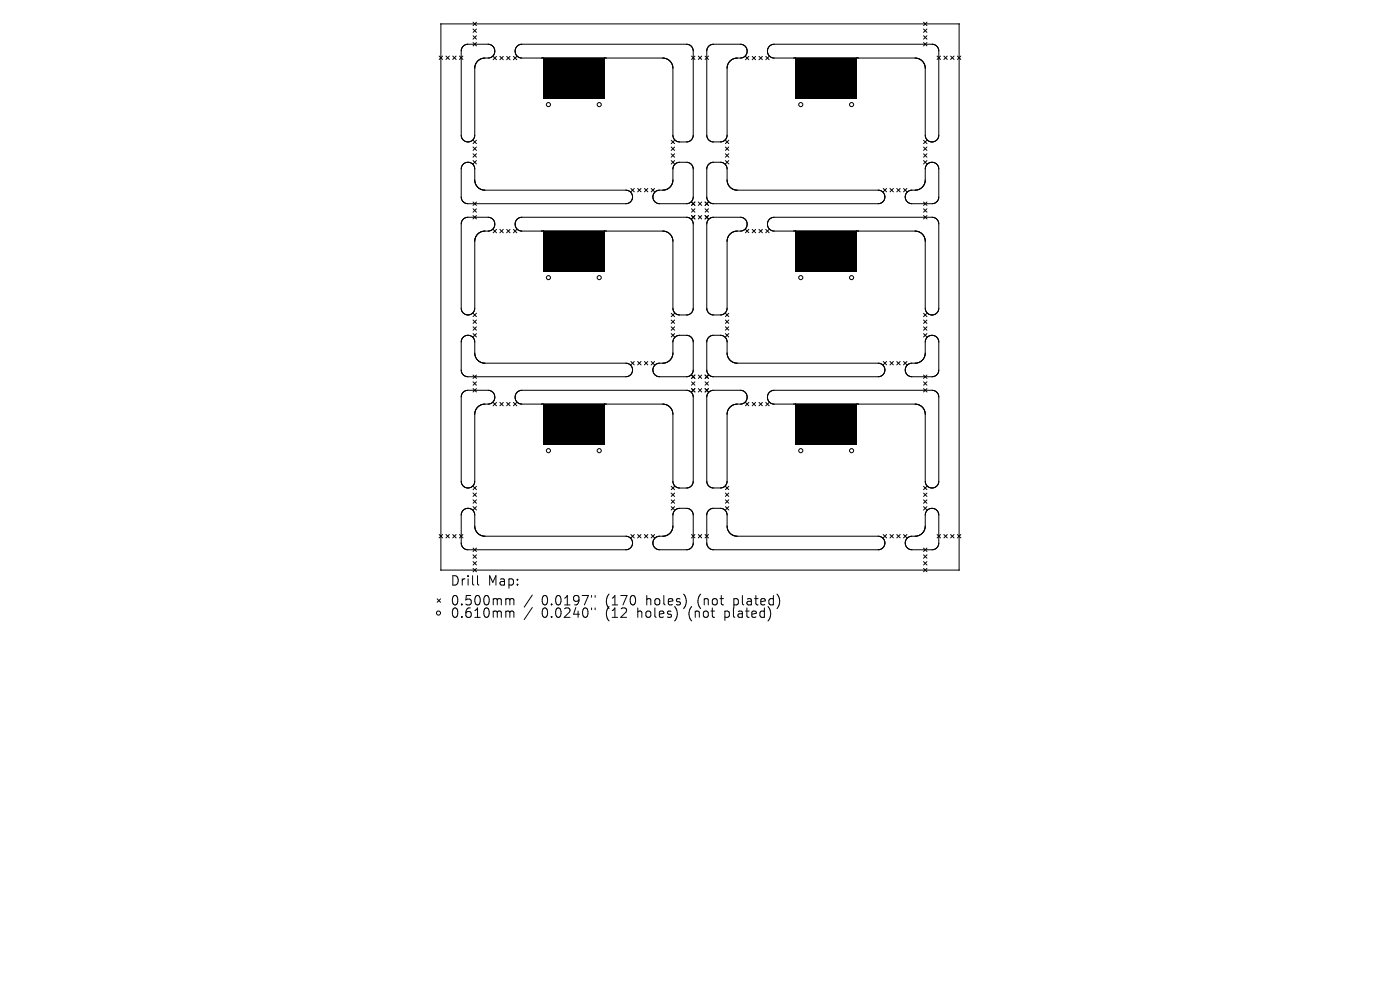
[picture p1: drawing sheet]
<svg xmlns="http://www.w3.org/2000/svg" width="297mm" height="210mm" viewBox="0 0 297 210" stroke-linecap="round" stroke-linejoin="round" font-family="sans-serif">
<defs><g id="words">
<g font-size="2.8">
<text x="95.5" y="124.5">Drill</text>
<text x="103.5" y="124.5">Map:</text>
<text x="95.5" y="128.7">0.500mm</text>
<text x="95.5" y="131.3">0.610mm</text>
<text x="114.9" y="128.7">0.0197&quot;</text>
<text x="114.9" y="131.3">0.0240&quot;</text>
<text x="128.6" y="128.7">(170</text>
<text x="128.6" y="131.3">(12</text>
<text x="135.5" y="131.3">holes)</text>
<text x="137.4" y="128.7">holes)</text>
<text x="146.6" y="131.3">(not</text>
<text x="148.5" y="128.7">(not</text>
<text x="154.4" y="131.3">plated)</text>
<text x="156.3" y="128.7">plated)</text>
</g>
</g></defs>
<g fill="none" stroke="#000" stroke-width=".21">
<path d="M93.2 11.9l.7 .7M93.5 5.1v115.8M93.5 5.1h.1M93.5 5.1h110M93.9 11.9l-.7 .7M94.6 11.9l.7 .7M95.3 11.9l-.7 .7M96 11.9l.8 .7M96.8 11.9l-.8 .7M97.5 11.9l.7 .7M98.2 11.9l-.7 .7M100.4 4.7l.7 .7"/>
<path d="M100.4 6.1l.7 .8M100.4 7.6l.7 .7M100.4 9l.7 .7M100.7 14.5v14.3l-.5 .9-.9 .4M100.7 14.5h.1M100.9 13.6l-.2 .9M100.9 13.6h.1M100.9 13.5v.1M100.9 13.5h.1M101 13.4l-.1 .1M101 13.4h.1M101.1 4.7l-.7 .7"/>
<path d="M101.1 6.1l-.7 .8M101.1 7.6l-.7 .7M101.1 9l-.7 .7M101.3 13l-.3 .4M101.3 13h.1M101.5 12.8l-.2 .2M101.5 12.8h.1M101.6 12.8h-.1M101.8 12.6l-.2 .2M101.8 12.6h.1M101.8 12.6l.8-.3h1.3l.6-.4 .4-.5 .1-.5-.1-.6-.4-.5-.8-.4h-4.5l-.7 .2-.4 .4-.3 .8v17.9l.5 1 .4 .3 .6 .1M104.6 12l.7 .7"/>
<path d="M105.3 12l-.7 .7M106 12l.8 .7M106.8 12l-.8 .7M107.5 12l.7 .7M108.2 12l-.7 .7M108.9 12l.7 .7M109.6 12l-.7 .7M115.2 12.3h-4.9l-.5-.3-.4-.4-.1-.6v-.6l.6-.7 .8-.3h34.9l.8 .2 .5 .5 .2 .6v18l-.4 .9-.8 .5-2.2-.1-.6-.4-.3-.6v-14.5M115.2 12.3h.1M115.2 12.3h13.1M128.3 12.3h.1M128.3 12.3h12.3"/>
<path d="M140.6 12.3h.1M140.7 12.3h.1M140.8 12.3h.1M140.9 12.3h.1M140.9 12.3l.1 .1M141 12.4h.1M141 12.4h.2M141.2 12.4h.1M141.3 12.4h.1M141.3 12.4l.1 .1M141.4 12.5l.5 .3M141.9 12.8h.1"/>
<path d="M141.9 12.8l.4 .3M142.3 13.1v.1M142.3 13.2l.3 .4M142.6 13.6h.1M142.6 13.6l.2 .9M142.8 14.5h.1M146.7 11.9l.7 .7M147.4 11.9l-.7 .7M148.1 11.9l.8 .7M148.9 11.9l-.8 .7M149.6 11.9l.7 .7M150.3 11.9l-.7 .7"/>
<path d="M154.2 14.5h.1M154.4 13.6l-.2 .9M154.4 13.6h.1M154.7 13.2l-.3 .4M154.7 13.1v.1M155.1 12.8l-.4 .3M155.1 12.8h.1M155.6 12.5l-.5 .3M155.7 12.4l-.1 .1M155.7 12.4h.1M155.8 12.4h-.1M156 12.4h-.2"/>
<path d="M156 12.4h.1M156.1 12.3l-.1 .1M156.1 12.3h.1M156.2 12.3h-.1M156.2 12.3h.1M156.3 12.3h-.1M156.3 12.3h.1M156.4 12.3h-.1M156.4 12.3h.1M156.4 12.3l1.3-.1 .7-.8 .1-.5-.1-.6-.3-.5-.5-.3-6.4-.1-.7 .3-.5 .7-.1 18.3 .4 .9 .8 .5 2.2-.1 .6-.4 .3-.6v-14.5M158.1 12l.8 .7M158.9 12l-.8 .7"/>
<path d="M159.6 12l.7 .7M160.3 12l-.7 .7M161 12l.7 .7M161.7 12l-.7 .7M162.5 12l.7 .7M163.2 12l-.7 .7M168.7 12.3h-4.9l-.5-.3-.3-.4-.2-.6 .1-.6 .5-.7 .8-.3h33.5l.8 .2 .5 .5 .2 .6v18l-.2 .6-.3 .4-1 .4M168.7 12.3h.1M181.8 12.3h-13.1M181.8 12.3h.1M181.8 12.3h12.3l1.1 .3M195.2 12.6h.1"/>
<path d="M195.2 12.6l.2 .2M195.4 12.8h.1M195.5 12.8h.1M195.5 12.8l.2 .2M195.7 13h.1M195.7 13l.3 .4M195.9 4.7l.7 .7M195.9 6.1l.7 .8M195.9 7.6l.7 .7M195.9 9l.7 .7M196 13.4h.1M196 13.4l.1 .1"/>
<path d="M196.1 13.5h.1M196.1 13.5v.1M196.1 13.6h.1M196.1 13.6l.2 .9M196.3 14.5h.1M196.3 14.5v14.3l.5 .9 .9 .4M196.6 7.6l-.7 .7M196.6 4.7l-.7 .7M196.6 6.1l-.7 .8M196.6 9l-.7 .7M198.8 11.9l.7 .7M199.5 11.9l-.7 .7"/>
<path d="M200.2 11.9l.8 .7M201 11.9l-.8 .7M201.7 11.9l.7 .7M202.4 11.9l-.7 .7M203.1 11.9l.7 .7M203.5 5.1h.1M203.5 5.1v115.8M203.8 11.9l-.7 .7M99.3 34.4l-.6 .1-.4 .3-.5 1 .1 6.2 .4 .8 .7 .4h33.8l1-.4 .3-.5 .1-.5M99.3 34.4h.1M99.3 30.1h.1M99.3 34.4l.8 .3 .5 .7 .1 2.8"/>
<path d="M100.4 29.7l.7 .8M100.4 31.2l.7 .7M100.4 32.6l.7 .7M100.4 34.1l.7 .7M100.7 38.2h.1M100.7 38.2v.1M100.7 38.3h.1M100.7 38.3v.1M100.7 38.4h.1M100.7 38.4l.1 .2M100.8 38.6h.1M100.8 38.6v.1"/>
<path d="M100.8 38.7h.1M100.8 38.7v.1M100.8 38.8h.1M100.8 38.8l.1 .2M100.9 39h.1M100.9 39v.1M100.9 39.1h.1M100.9 39.1l.4 .6M101.1 29.7l-.7 .8M101.1 31.2l-.7 .7M101.1 32.6l-.7 .7M101.1 34.1l-.7 .7"/>
<path d="M101.3 39.7h.1M101.3 39.7l.2 .1M101.5 39.8h.1M101.5 39.8v.1M101.5 39.9h.1M101.6 39.9l.6 .3 .7 .1h29.9l1 .5 .3 .4 .1 .6M133.8 40l.8 .7M134.6 40l-.8 .7M135.3 40l.7 .7M136 40l-.7 .7M136.7 40l.7 .7M137.4 40l-.7 .7"/>
<path d="M138.1 40l.8 .7M138.9 40l-.8 .7M141.8 40l-.3 .2M141.8 39.9v.1M141.9 39.9h-.1M141.9 39.9h.1M142.3 39.5l-.4 .4M142.3 39.5h.1M142.4 29.8l.7 .7M142.4 31.2l.7 .7M142.4 32.6l.7 .7M142.4 34.1l.7 .7"/>
<path d="M142.6 39l-.3 .5M142.6 39h.1M142.6 38.9v.1M142.6 38.9h.1M142.6 38.8v.1M142.7 38.8h-.1M142.7 38.7v.1M142.7 38.7h.1M142.7 38.6v.1M142.7 38.6h.1M142.7 38.5v.1M142.7 38.5h.1"/>
<path d="M142.7 38.4v.1M142.7 38.4h.1M142.7 38.3v.1M142.8 38.3h-.1M142.8 38.2v.1M142.8 38.2h.1M142.8 38.2v-2.6l.5-.9 .7-.3h1.7l.5 .2 .5 .3 .4 .9v6l-.2 .6-.4 .5-.8 .3h-6l-.8-.5-.4-.9M143.1 29.8l-.7 .7M143.1 31.2l-.7 .7M143.1 32.6l-.7 .7M143.1 34.1l-.7 .7M153.9 29.7l.7 .8"/>
<path d="M153.9 31.2l.7 .7M153.9 32.6l.7 .7M153.9 34.1l.7 .7M154.2 38.2v-2.6l-.5-.9-.7-.3h-1.7l-.6 .2-.4 .3-.4 .9v6l.2 .7 .4 .4 .9 .3h35l.5-.1 .5-.4 .3-.9M154.2 38.2h.1M154.2 38.2l.1 .1M154.3 38.3h.1M154.3 38.3v.1M154.3 38.4h.1M154.3 38.4v.1M154.3 38.5h.1M154.3 38.5v.1"/>
<path d="M154.3 38.6h.1M154.3 38.6v.1M154.3 38.7h.1M154.3 38.7v.1M154.3 38.8h.1M154.4 38.8v.1M154.4 38.9h.1M154.4 38.9v.1M154.4 39h.1M154.4 39l.3 .5M154.6 29.7l-.7 .8M154.6 31.2l-.7 .7"/>
<path d="M154.6 32.6l-.7 .7M154.6 34.1l-.7 .7M154.7 39.5h.1M154.7 39.5l.4 .4M155.1 39.9h.1M155.2 39.9v.1M155.2 40l.3 .2M187.4 40l.7 .7M188.1 40l-.7 .7M188.8 40l.7 .7M189.5 40l-.7 .7M190.2 40l.8 .7"/>
<path d="M191 40l-.8 .7M191.7 40l.7 .7M192.4 40l-.7 .7M195.4 39.9l-.8 .4-1.8 .2-.6 .5-.2 .8M195.5 39.9h-.1M195.5 39.8v.1M195.5 39.8h.1M195.7 39.7l-.2 .1M195.7 39.7h.1M195.9 29.8l.7 .7M195.9 31.2l.7 .7M195.9 32.6l.7 .7"/>
<path d="M195.9 34.1l.7 .7M196.1 39.1l-.4 .6M196.1 39.1h.1M196.1 39v.1M196.1 39h.1M196.2 38.8l-.1 .2M196.2 38.8h.1M196.2 38.7v.1M196.2 38.7h.1M196.2 38.6v.1M196.2 38.6h.1M196.3 38.4l-.1 .2"/>
<path d="M196.3 38.4h.1M196.3 38.3v.1M196.3 38.3h.1M196.3 38.2v.1M196.3 38.2h.1M196.6 29.8l-.7 .7M196.6 31.2l-.7 .7M196.6 32.6l-.7 .7M196.6 34.1l-.7 .7M197.7 34.4l-.8 .3-.5 .7-.1 2.8M197.7 34.4h.1M197.7 30.1h.1"/>
<path d="M197.7 34.4l.9 .3 .5 .9 .1 6.2-.3 .8-.4 .4-.6 .2h-4.6l-.9-.5-.4-.9M100.4 42.9l.7 .7M100.4 44.3l.7 .7M100.4 45.7l.7 .7M100.7 51.2v14.3l-.5 .9-.9 .4M100.7 51.2h.1M100.7 51.1v.1M100.7 51v.1M100.9 50.3l-.2 .7M100.9 50.3h.1M100.9 50.2v.1M100.9 50.2h.1"/>
<path d="M101 50.1l-.1 .1M101 50.1h.1M101.1 42.9l-.7 .7M101.1 44.3l-.7 .7M101.1 45.7l-.7 .7M101.3 49.7l-.3 .4M101.3 49.7h.1M101.5 49.6l-.2 .1M101.5 49.5v.1M101.5 49.5h.1M101.6 49.5h-.1M101.6 49.5l.8-.4 1.6-.1 .5-.4 .4-.5 .1-.5-.1-.6-.4-.5-.8-.4h-4.4l-.6 .1-.5 .4-.4 .9v17.9l.5 1 .4 .3 .6 .1"/>
<path d="M104.6 48.7l.7 .7M105.3 48.7l-.7 .7M106 48.7l.8 .7M106.8 48.7l-.8 .7M107.5 48.7l.7 .7M108.2 48.7l-.7 .7M108.9 48.7l.7 .7M109.6 48.7l-.7 .7M115.2 49h-4.9l-.5-.3-.4-.4-.1-.6v-.6l.6-.7 .8-.3h34.9l.8 .2 .5 .5 .2 .7v17.9l-.4 .9-.8 .5-2.2-.1-.6-.4-.3-.6v-14.5M115.2 49h.1M115.2 49h13.1M128.3 49h.1"/>
<path d="M128.3 49h12.3M134.2 41.8h.1M138.5 41.8h.1M138.9 40.8l-.4 1M138.9 40.8h.1M140.6 40.3l-1 .1-.7 .4M140.6 49h.1M140.6 40.3h.1M140.7 40.3h-.1M140.7 49h.1M140.7 40.3h.1M140.7 49h.2"/>
<path d="M140.8 40.3h-.1M140.8 40.3h.1M140.9 40.3h-.1M140.9 49h.1M140.9 40.3h.1M140.9 49l.1 .1M141 40.3h-.1M141 49.1h.1M141 40.3h.1M141 49.1h.2M141.1 40.3h-.1M141.2 40.3h-.1"/>
<path d="M141.2 40.2v.1M141.2 49.1h.1M141.3 40.2h-.1M141.3 49.1h.1M141.3 40.2h.1M141.3 49.1l.1 .1M141.4 40.2h-.1M141.4 49.2l.5 .3M141.4 40.2h.1M141.5 40.2h-.1M141.9 49.5h.1M141.9 49.5l.4 .3"/>
<path d="M142.3 49.8v.1M142.3 49.9l.3 .4M142.6 50.3h.1M142.6 50.3l.1 .7M142.7 51l.1 .1M142.8 51.1v.1M142.8 51.2h.1M146.7 42.9l.7 .7M146.7 44.3l.7 .7M146.7 45.7l.7 .7M147.4 42.9l-.7 .7M147.4 44.3l-.7 .7"/>
<path d="M147.4 45.7l-.7 .7M148.1 45.7l.8 .7M148.1 42.9l.8 .7M148.9 42.9l-.8 .7M148.9 45.7l-.8 .7M149.6 45.7l.7 .7M149.6 44.3l.7 .7M149.6 42.9l.7 .7M150.3 42.9l-.7 .7M150.3 44.3l-.7 .7M150.3 45.7l-.7 .7M154.2 51.2h.1"/>
<path d="M154.3 51.1l-.1 .1M154.3 51v.1M154.4 50.3l-.1 .7M154.4 50.3h.1M154.7 49.9l-.3 .4M154.7 49.8v.1M155.1 49.5l-.4 .3M155.1 49.5h.1M155.5 40.2h.1M155.6 40.2h.1M155.6 49.2l-.5 .3M155.7 49.1l-.1 .1"/>
<path d="M155.7 40.2h.1M155.7 49.1h.1M155.8 49.1h-.1M155.8 40.2v.1M155.8 40.3h.1M155.9 40.3h.1M156 49.1h-.2M156 40.3h.1M156 49.1h.1M156.1 49l-.1 .1M156.1 40.3h.1M156.1 49h.1"/>
<path d="M156.2 40.3h.1M156.3 49h-.2M156.3 40.3h.1M156.3 49h.1M156.4 49h-.1M156.4 40.3h.1M156.4 49h.1M156.4 40.3h30l.5 .2 .5 .3 .3 1M156.4 49l1.3-.1 .7-.8 .1-.5-.1-.6-.3-.5-.5-.3-6.4-.1-.7 .3-.5 .7-.1 18.3 .4 .9 .8 .5 2.2-.1 .6-.4 .3-.6v-14.5M158.1 48.7l.8 .7M158.9 48.7l-.8 .7M159.6 48.7l.7 .7"/>
<path d="M160.3 48.7l-.7 .7M161 48.7l.7 .7M161.7 48.7l-.7 .7M162.5 48.7l.7 .7M163.2 48.7l-.7 .7M168.7 49h-4.9l-.5-.3-.3-.4-.2-.6 .1-.6 .5-.7 .8-.3h33.5l.8 .2 .5 .5 .2 .7v18l-.2 .5-.3 .4-1 .4M168.7 49h.1M181.8 49h-13.1M181.8 49h.1M181.8 49h12.4l1.2 .5M187.7 41.8h.1M192 41.8h.1"/>
<path d="M195.4 49.5h.1M195.5 49.5h.1M195.5 49.5v.1M195.5 49.6l.2 .1M195.7 49.7h.1M195.7 49.7l.3 .4M195.9 42.9l.7 .7M195.9 44.3l.7 .7M195.9 45.7l.7 .7M196 50.1h.1M196 50.1l.1 .1M196.1 50.2h.1"/>
<path d="M196.1 50.2v.1M196.1 50.3h.1M196.1 50.3l.2 .7M196.3 51v.1M196.3 51.1v.1M196.3 51.2h.1M196.3 51.2v14.3l.5 .9 .9 .4M196.6 42.9l-.7 .7M196.6 44.3l-.7 .7M196.6 45.7l-.7 .7M99.3 71.1l-1 .4-.3 .4-.2 .6 .1 6.2 .4 .8 .7 .4h33.8l1-.4 .3-.5 .1-.5M99.3 71.1h.1"/>
<path d="M99.3 66.8h.1M99.3 71.1l.8 .3 .5 .7 .1 2.8M100.4 66.5l.7 .7M100.4 67.9l.7 .7M100.4 69.3l.7 .7M100.4 70.8l.7 .7M100.4 79.6l.7 .7M100.7 74.9h.1M100.7 74.9v.1M100.7 75h.1M100.7 75v.1M100.7 75.1h.1"/>
<path d="M100.7 75.1l.1 .4M100.8 75.5h.1M100.8 75.5l.1 .2M100.9 75.7v.1M100.9 75.8h.1M100.9 75.8v.1M100.9 75.9l.4 .5M101.1 66.5l-.7 .7M101.1 67.9l-.7 .7M101.1 69.3l-.7 .7M101.1 70.8l-.7 .7M101.1 79.6l-.7 .7"/>
<path d="M101.3 76.4h.1M101.3 76.4l.2 .1M101.5 76.5h.1M101.5 76.5v.1M101.5 76.6h.1M101.6 76.6l.6 .3 .7 .1h29.9l1 .5 .3 .4 .1 .6M133.8 76.7l.8 .7M134.2 78.5h.1M134.6 76.7l-.8 .7M135.3 76.7l.7 .7M136 76.7l-.7 .7M136.7 76.7l.7 .7"/>
<path d="M137.4 76.7l-.7 .7M138.1 76.7l.8 .7M138.5 78.5h.1M138.9 76.7l-.8 .7M140.6 77l-.9 .1-.6 .2-.4 .5-.2 .7M140.6 77h.1M140.7 77h-.1M140.7 77h.1M140.8 77h-.1M140.8 77h.1M140.9 77h-.1M140.9 77h.1"/>
<path d="M141 77h-.1M141 77h.1M141.1 77h-.1M141.2 77h-.1M141.2 76.9v.1M141.3 76.9h-.1M141.3 76.9h.1M141.4 76.9h-.1M141.4 76.9h.1M141.5 76.9h-.1M141.9 76.6l-.4 .3M141.9 76.6h.1"/>
<path d="M142.3 76.2l-.4 .4M142.3 76.2h.1M142.4 66.5l.7 .7M142.4 67.9l.7 .7M142.4 69.3l.7 .7M142.4 70.8l.7 .7M142.6 75.8l-.3 .4M142.6 75.7v.1M142.6 75.7h.1M142.6 75.6v.1M142.6 75.5v.1M142.7 75.5h-.1"/>
<path d="M142.7 75.2v.3M142.7 75.2h.1M142.7 75.1v.1M142.7 75.1h.1M142.7 75v.1M142.8 75h-.1M142.8 74.9v.1M142.8 74.9h.1M142.8 74.9v-2.5l.5-.9 .7-.4h1.7l.6 .2 .4 .4 .4 .8v6.1l-.2 .5-.4 .5-.8 .3h-6l-.8-.5-.4-.9M143.1 66.5l-.7 .7M143.1 67.9l-.7 .7M143.1 69.3l-.7 .7"/>
<path d="M143.1 70.8l-.7 .7M146.7 79.6l.7 .7M147.4 79.6l-.7 .7M148.1 79.6l.8 .7M148.9 79.6l-.8 .7M149.6 79.6l.7 .7M150.3 79.6l-.7 .7M153.9 66.5l.7 .7M153.9 67.9l.7 .7M153.9 69.3l.7 .7M153.9 70.8l.7 .7M154.2 74.9v-2.6l-.5-.9-.7-.3h-1.7l-.6 .2-.4 .3-.4 .9v6.1l.2 .6 .4 .4 .9 .3h35l.5-.1 .5-.4 .3-.9"/>
<path d="M154.2 74.9h.1M154.2 74.9l.1 .1M154.3 75h.1M154.3 75v.1M154.3 75.1h.1M154.3 75.1v.1M154.3 75.2h.1M154.3 75.2v.3M154.3 75.5h.1M154.4 75.5v.1M154.4 75.6v.1M154.4 75.7h.1"/>
<path d="M154.4 75.7v.1M154.4 75.8l.3 .4M154.6 66.5l-.7 .7M154.6 67.9l-.7 .7M154.6 69.3l-.7 .7M154.6 70.8l-.7 .7M154.7 76.2h.1M154.7 76.2l.4 .4M155.1 76.6h.1M155.1 76.6l.4 .3M155.5 76.9h.1M155.6 76.9h.1"/>
<path d="M155.7 76.9h.1M155.8 76.9v.1M155.8 77h.1M155.9 77h.1M156 77h.1M156.1 77h.1M156.2 77h.1M156.3 77h.1M156.4 77h.1M156.4 77h30l.5 .2 .5 .3 .3 1M187.4 76.7l.7 .7M187.7 78.5h.1"/>
<path d="M188.1 76.7l-.7 .7M188.8 76.7l.7 .7M189.5 76.7l-.7 .7M190.2 76.7l.8 .7M191 76.7l-.8 .7M191.7 76.7l.7 .7M192 78.5h.1M192.4 76.7l-.7 .7M195.4 76.6l-.8 .4-1.8 .2-.6 .5-.2 .8M195.5 76.6h-.1M195.5 76.5v.1M195.5 76.5h.1"/>
<path d="M195.7 76.4l-.2 .1M195.7 76.4h.1M195.9 66.5l.7 .7M195.9 67.9l.7 .7M195.9 69.3l.7 .7M195.9 70.8l.7 .7M195.9 79.6l.7 .7M196.1 75.9l-.4 .5M196.1 75.8v.1M196.1 75.8h.1M196.1 75.7v.1M196.2 75.5l-.1 .2"/>
<path d="M196.2 75.5h.1M196.3 75.1l-.1 .4M196.3 75.1h.1M196.3 75v.1M196.3 75h.1M196.3 74.9v.1M196.3 74.9h.1M196.6 66.5l-.7 .7M196.6 67.9l-.7 .7M196.6 69.3l-.7 .7M196.6 70.8l-.7 .7M196.6 79.6l-.7 .7"/>
<path d="M197.7 71.1l-.8 .3-.5 .7-.1 2.8M197.7 71.1h.1M197.7 66.8h.1M197.7 71.1l1 .4 .4 .9 .1 6.2-.3 .7-.5 .4-.5 .2h-4.6l-.9-.5-.4-.9M100.4 81l.7 .7M100.4 82.4l.7 .8M100.7 87.9v14.3l-.5 .9-.9 .4M100.7 87.9h.1M100.7 87.8v.1M100.7 87.8h.1M100.7 87.7v.1M100.7 87.6v.1"/>
<path d="M100.9 87l-.2 .6M100.9 87h.1M100.9 86.9v.1M100.9 86.9h.1M101.1 81l-.7 .7M101.1 82.4l-.7 .8M101.3 86.4l-.4 .5M101.3 86.4h.1M101.5 86.3l-.2 .1M101.5 86.2v.1M101.5 86.2h.1M101.6 86.2h-.1"/>
<path d="M101.6 86.2l.8-.4 1.6-.1 .5-.4 .4-.5 .1-.5-.1-.6-.4-.5-.8-.4h-4.4l-.6 .1-.5 .4-.4 .9v17.9l.5 1 .4 .3 .6 .1M104.6 85.4l.7 .7M105.3 85.4l-.7 .7M106 85.4l.8 .7M106.8 85.4l-.8 .7M107.5 85.4l.7 .7M108.2 85.4l-.7 .7M108.9 85.4l.7 .7M109.6 85.4l-.7 .7M115.2 85.7h-4.9l-.5-.3-.4-.4-.1-.6v-.6l.6-.7 .8-.3h34.9l.8 .2 .5 .5 .2 .7v17.9l-.4 .9-.8 .5-2.2-.1-.6-.4-.3-.6v-14.5M115.2 85.7h.1M115.2 85.7h13.1"/>
<path d="M128.3 85.7h.1M128.3 85.7h12.3M140.6 85.7h.1M140.7 85.7h.1M140.7 85.7h.2M140.9 85.7v.1M140.9 85.8h.1M141 85.8h.1M141.1 85.8h.1M141.2 85.8h.1M141.3 85.8v.1M141.3 85.9h.1"/>
<path d="M141.4 85.9l.5 .3M141.9 86.2h.1M141.9 86.2l.4 .3M142.3 86.5v.1M142.3 86.6l.3 .4M142.6 87h.1M142.6 87v.1M142.6 87.1h.1M142.6 87.1l.1 .5M142.7 87.6v.1M142.7 87.7v.1M142.7 87.8h.1"/>
<path d="M142.8 87.8v.1M142.8 87.9h.1M146.7 81l.7 .7M146.7 82.4l.7 .8M147.4 81l-.7 .7M147.4 82.4l-.7 .8M148.1 82.4l.8 .8M148.9 82.4l-.8 .8M149.6 82.4l.7 .8M149.6 81l.7 .7M150.3 81l-.7 .7M150.3 82.4l-.7 .8"/>
<path d="M154.2 87.9h.1M154.3 87.8l-.1 .1M154.3 87.8h.1M154.3 87.7v.1M154.3 87.6v.1M154.4 87.1l-.1 .5M154.4 87.1h.1M154.4 87v.1M154.4 87h.1M154.7 86.6l-.3 .4M154.7 86.5v.1M155.1 86.2l-.4 .3"/>
<path d="M155.1 86.2h.1M155.6 85.9l-.5 .3M155.7 85.9h-.1M155.7 85.8v.1M155.8 85.8h-.1M155.8 85.8h.1M155.9 85.8h-.1M156 85.8h-.1M156 85.8h.1M156.1 85.8h-.1M156.1 85.7v.1M156.3 85.7h-.2"/>
<path d="M156.3 85.7h.1M156.4 85.7h-.1M156.4 85.7h.1M156.4 85.7l1.3-.1 .7-.8 .1-.5-.1-.6-.3-.5-.5-.3-6.4-.1-.7 .3-.5 .7-.1 18.3 .4 .9 .8 .5 2.2-.1 .6-.4 .3-.6v-14.5M158.1 85.4l.8 .7M158.9 85.4l-.8 .7M159.6 85.4l.7 .7M160.3 85.4l-.7 .7M161 85.4l.7 .7M161.7 85.4l-.7 .7M162.5 85.4l.7 .7M163.2 85.4l-.7 .7"/>
<path d="M168.7 85.7h-4.9l-.5-.3-.3-.4-.2-.6 .1-.6 .5-.7 .8-.3h33.5l.8 .2 .5 .5 .2 .7v18l-.2 .5-.3 .4-1 .4M168.7 85.7h.1M181.8 85.7h-13.1M181.8 85.7h.1M181.8 85.7h12.4l1.2 .5M195.4 86.2h.1M195.5 86.2h.1M195.5 86.2v.1M195.5 86.3l.2 .1M195.7 86.4h.1M195.7 86.4l.4 .5M195.9 81l.7 .7"/>
<path d="M195.9 82.4l.7 .8M196.1 86.9h.1M196.1 86.9v.1M196.1 87h.1M196.1 87l.2 .6M196.3 87.6v.1M196.3 87.7v.1M196.3 87.8h.1M196.3 87.8v.1M196.3 87.9h.1M196.3 87.9v14.3l.5 .9 .9 .4M196.6 81l-.7 .7"/>
<path d="M196.6 82.4l-.7 .8M93.2 113.4l.7 .7M93.9 113.4l-.7 .7M94.6 113.4l.7 .7M95.3 113.4l-.7 .7M96 113.4l.8 .7M96.8 113.4l-.8 .7M97.5 113.4l.7 .7M98.2 113.4l-.7 .7M99.3 107.8l-1 .4-.3 .4-.2 .6 .1 6.2 .4 .8 .7 .4h33.8l1-.4 .3-.5 .1-.5M99.3 107.8h.1M99.3 103.5h.1"/>
<path d="M99.3 107.8l.8 .3 .5 .7 .1 2.8M100.4 119.1l.7 .8M100.4 117.7l.7 .7M100.4 116.3l.7 .7M100.4 103.2l.7 .7M100.4 104.6l.7 .7M100.4 106l.7 .7M100.4 107.5l.7 .7M100.7 111.6h.1M100.7 111.6v.1M100.7 111.7h.1M100.7 111.7l.2 .7"/>
<path d="M100.9 112.4v.1M100.9 112.5h.1M100.9 112.5v.1M100.9 112.6l.4 .5M101.1 103.2l-.7 .7M101.1 104.6l-.7 .7M101.1 106l-.7 .7M101.1 107.5l-.7 .7M101.1 116.3l-.7 .7M101.1 117.7l-.7 .7M101.1 119.1l-.7 .8M101.3 113.1h.1"/>
<path d="M101.3 113.1l.2 .1M101.5 113.2h.1M101.5 113.2v.1M101.5 113.3h.1M101.6 113.3l.6 .3 .7 .1h29.9l1 .5 .3 .4 .1 .6M133.8 113.4l.8 .7M134.2 115.2h.1M134.6 113.4l-.8 .7M135.3 113.4l.7 .7M136 113.4l-.7 .7M136.7 113.4l.7 .7M137.4 113.4l-.7 .7"/>
<path d="M138.1 113.4l.8 .7M138.5 115.2h.1M138.9 113.4l-.8 .7M140.6 113.7l-.9 .1-.6 .2-.4 .5-.2 .7M140.6 113.7h.1M140.7 113.7h-.1M140.7 113.7h.1M140.9 113.7h-.2M140.9 113.7h.1M141 113.7h-.1M141 113.7h.1M141.1 113.7h-.1"/>
<path d="M141.2 113.7h-.1M141.2 113.7h.1M141.3 113.6l-.1 .1M141.3 113.6h.1M141.4 113.6h-.1M141.9 113.3l-.5 .3M141.9 113.3h.1M142.3 112.9l-.4 .4M142.3 112.9h.1M142.4 103.2l.7 .7M142.4 104.6l.7 .7M142.4 106l.7 .8"/>
<path d="M142.4 107.5l.7 .7M142.6 112.5l-.3 .4M142.6 112.4v.1M142.6 112.4h.1M142.6 112.3v.1M142.7 111.7l-.1 .6M142.8 111.7h-.1M142.8 111.6v.1M142.8 111.6h.1M142.8 111.6v-2.5l.5-.9 .7-.4h1.7l.5 .2 .5 .4 .4 .8v6.1l-.2 .5-.4 .5-.8 .3h-6l-.8-.5-.4-.9M143.1 103.2l-.7 .7M143.1 104.6l-.7 .7"/>
<path d="M143.1 106l-.7 .8M143.1 107.5l-.7 .7M146.7 113.4l.7 .7M147.4 113.4l-.7 .7M148.1 113.4l.8 .7M148.9 113.4l-.8 .7M149.6 113.4l.7 .7M150.3 113.4l-.7 .7M153.9 103.2l.7 .7M153.9 104.6l.7 .7M153.9 106l.7 .7M153.9 107.5l.7 .7"/>
<path d="M154.2 111.6v-2.5l-.5-.9-.7-.4h-1.7l-.6 .2-.4 .4-.4 .8v6.1l.2 .6 .4 .4 .9 .3h35l.5-.1 .5-.4 .3-.9M154.2 111.6h.1M154.2 111.6l.1 .1M154.3 111.7h.1M154.3 111.7l.1 .6M154.4 112.3v.1M154.4 112.4h.1M154.4 112.4v.1M154.4 112.5l.3 .4M154.6 103.2l-.7 .7M154.6 104.6l-.7 .7M154.6 106l-.7 .7"/>
<path d="M154.6 107.5l-.7 .7M154.7 112.9h.1M154.7 112.9l.4 .4M155.1 113.3h.1M155.1 113.3l.5 .3M155.6 113.6h.1M155.7 113.6h.1M155.7 113.6l.1 .1M155.8 113.7h.1M155.9 113.7h.1M156 113.7h.1M156.1 113.7h.1"/>
<path d="M156.1 113.7h.2M156.3 113.7h.1M156.4 113.7h.1M156.4 113.7h30l.5 .2 .5 .3 .3 1M187.4 113.4l.7 .7M187.7 115.2h.1M188.1 113.4l-.7 .7M188.8 113.4l.7 .7M189.5 113.4l-.7 .7M190.2 113.4l.8 .7M191 113.4l-.8 .7M191.7 113.4l.7 .7"/>
<path d="M192 115.2h.1M192.4 113.4l-.7 .7M195.4 113.3l-.8 .4-1.8 .2-.6 .5-.2 .8M195.5 113.3h-.1M195.5 113.2v.1M195.5 113.2h.1M195.7 113.1l-.2 .1M195.7 113.1h.1M195.9 103.2l.7 .7M195.9 104.6l.7 .7M195.9 106l.7 .8M195.9 107.5l.7 .7"/>
<path d="M195.9 116.3l.7 .7M195.9 117.7l.7 .7M195.9 119.1l.7 .8M196.1 112.6l-.4 .5M196.1 112.5v.1M196.1 112.5h.1M196.1 112.4v.1M196.3 111.7l-.2 .7M196.3 111.7h.1M196.3 111.6v.1M196.3 111.6h.1M196.6 103.2l-.7 .7"/>
<path d="M196.6 104.6l-.7 .7M196.6 106l-.7 .8M196.6 107.5l-.7 .7M196.6 116.3l-.7 .7M196.6 117.7l-.7 .7M196.6 119.1l-.7 .8M197.7 107.8l-.8 .3-.5 .7-.1 2.8M197.7 107.8h.1M197.7 103.5h.1M197.7 107.8l1 .4 .4 .9 .1 6.2-.3 .7-.5 .5-.5 .1h-4.6l-.9-.5-.4-.9M198.8 113.4l.7 .7M199.5 113.4l-.7 .7"/>
<path d="M200.2 113.4l.8 .7M201 113.4l-.8 .7M201.7 113.4l.7 .7M202.4 113.4l-.7 .7M203.1 113.4l.7 .7M203.8 113.4l-.7 .7M92.7 127l.8 .8M93.5 127l-.8 .8M93.5 120.9h.1M93.5 120.9h110M100.4 120.6l.7 .7M101.1 120.6l-.7 .7"/>
<path d="M101.3 122.1v1.7l.3 .3M107.6 127h.3l.3 .3M107.6 129.6h.3l.3 .3M108.2 127.3l.2-.3 .5 .1 .1 1.2M108.2 127.3v1M108.2 129.9v1.1M108.2 129.9l.2-.3 .5 .1 .1 1.3M112.9 126.2l-1.7 2.6M112.9 128.9l-1.7 2.5M125.5 126.3v.4M125.5 129v.3M126.3 126.3v.4"/>
<path d="M126.3 129v.3M195.9 120.6l.7 .7M196.6 120.6l-.7 .7M203.5 120.9h.1"/>
<circle cx="116.3" cy="22.2" r=".44"/>
<circle cx="127.1" cy="22.2" r=".44"/>
<circle cx="169.9" cy="22.2" r=".44"/>
<circle cx="180.7" cy="22.2" r=".44"/>
<circle cx="116.3" cy="58.9" r=".44"/>
<circle cx="127.1" cy="58.9" r=".44"/>
<circle cx="169.9" cy="58.9" r=".44"/>
<circle cx="180.7" cy="58.9" r=".44"/>
<circle cx="116.3" cy="95.6" r=".44"/>
<circle cx="127.1" cy="95.6" r=".44"/>
<circle cx="169.9" cy="95.6" r=".44"/>
<circle cx="180.7" cy="95.6" r=".44"/>
<circle cx="93" cy="130" r=".44"/>
</g>
<path d="M115.2 12.3h13.1v8.6h-13.1zM168.7 12.3h13.1v8.6h-13.1zM115.2 49h13.1v8.6h-13.1zM168.7 49h13.1v8.6h-13.1zM115.2 85.7h13.1v8.6h-13.1zM168.7 85.7h13.1v8.6h-13.1z" fill="#000"/>
<use href="#words"/>
</svg>
